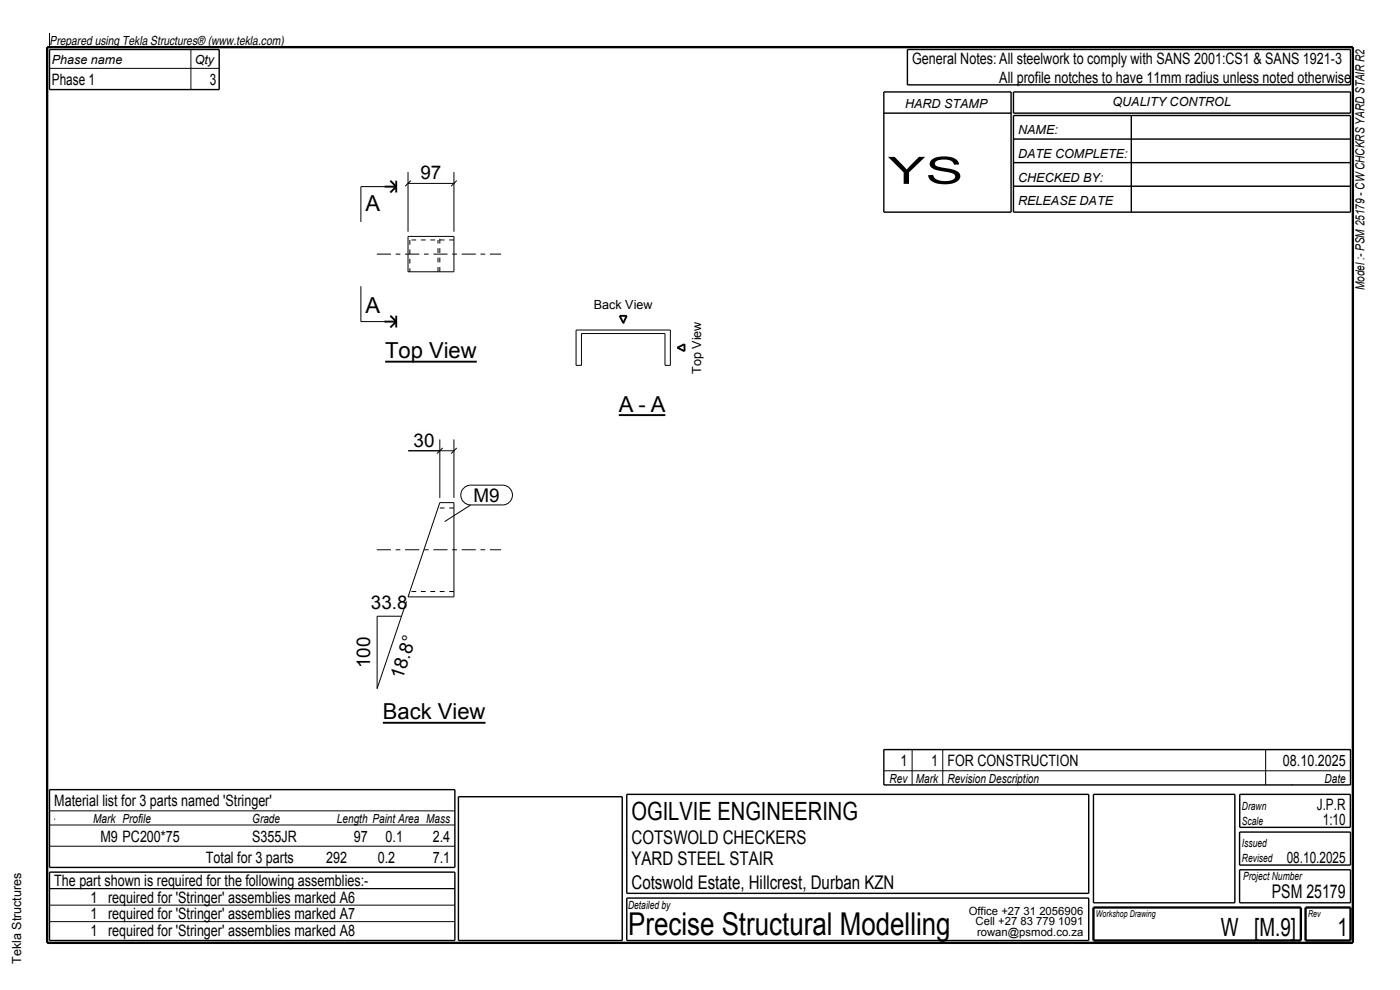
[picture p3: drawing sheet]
<svg xmlns="http://www.w3.org/2000/svg" width="297mm" height="210mm" viewBox="0 0 297 210" stroke-linecap="round" stroke-linejoin="round" font-family="sans-serif">
<defs><g id="words">
<text font-size="8" x="188.4" y="39">YS</text>
<text font-size="6.7" x="133.3" y="198.3">Precise Structural Modelling</text>
<g font-size="5.3">
<text x="134" y="174">OGILVIE ENGINEERING</text>
<text x="259" y="198.5">W [M.9]</text>
<text x="283.8" y="198.5">1</text>
</g>
<g font-size="4.7">
<text x="77.6" y="44.8">A</text>
<text x="77.6" y="66.5">A</text>
<text x="81.7" y="76">Top View</text>
<text x="131.3" y="87.3">A - A</text>
<text x="81.2" y="152.6">Back View</text>
</g>
<g font-size="4">
<text x="89.2" y="38">97</text>
<text x="87.7" y="94.7">30</text>
<text x="100.5" y="106.5">M9</text>
<text x="78.7" y="129.2">33.8</text>
<text x="78.5" y="141.7" transform="rotate(-90 78.5 141.7)">100</text>
<text x="85.4" y="144.3" transform="rotate(-71 85.4 144.3)">18.8°</text>
<text x="134" y="179">COTSWOLD CHECKERS</text>
<text x="134" y="183.5">YARD STEEL STAIR</text>
<text x="134" y="188.5">Cotswold Estate, Hillcrest, Durban KZN</text>
<text x="269.8" y="190.5">PSM 25179</text>
</g>
<g font-size="3.3">
<text x="193.5" y="13.5">General Notes: All steelwork to comply with SANS 2001:CS1 &amp; SANS 1921-3</text>
<text x="212" y="17.5">All profile notches to have 11mm radius unless noted otherwise</text>
<text x="11" y="18">Phase 1</text>
<text x="44.5" y="18">3</text>
<text x="191" y="162.5">1</text>
<text x="197.5" y="162.5">1 FOR CONSTRUCTION</text>
<text x="272.2" y="162.5">08.10.2025</text>
<text x="11.5" y="171">Material list for 3 parts named 'Stringer'</text>
<text x="279.4" y="171.8">J.P.R</text>
<text x="21.3" y="178.5">M9 PC200*75</text>
<text x="53.5" y="178.5">S355JR</text>
<text x="75" y="178.5">97</text>
<text x="81.8" y="178.5">0.1</text>
<text x="91.8" y="178.5">2.4</text>
<text x="280.6" y="175">1:10</text>
<text x="43.7" y="183">Total for 3 parts</text>
<text x="69.2" y="183">292</text>
<text x="80.1" y="183">0.2</text>
<text x="91.8" y="183">7.1</text>
<text x="273" y="183">08.10.2025</text>
<text x="11.5" y="188">The part shown is required for the following assemblies:-</text>
<text x="19.2" y="191.5">1 required for 'Stringer' assemblies marked A6</text>
<text x="19.2" y="195">1 required for 'Stringer' assemblies marked A7</text>
<text x="19.2" y="198.5">1 required for 'Stringer' assemblies marked A8</text>
</g>
<g font-size="2.7">
<text x="10.5" y="9.5">Prepared using Tekla Structures® (www.tekla.com)</text>
<text x="11" y="13.5">Phase name</text>
<text x="41.3" y="13.5">Qty</text>
<text x="192" y="23">HARD STAMP</text>
<text x="236" y="22.5">QUALITY CONTROL</text>
<text x="216" y="28.5">NAME:</text>
<text x="216" y="33.5">DATE COMPLETE:</text>
<text x="216" y="38.5">CHECKED BY:</text>
<text x="216" y="43.5">RELEASE DATE</text>
<text x="126" y="65.5">Back View</text>
<text x="289.5" y="61.5" transform="rotate(-90 289.5 61.5)">Model :- PSM 25179 - CW CHCKRS YARD STAIR R2</text>
<text x="148.7" y="79.3" transform="rotate(-90 148.7 79.3)">Top View</text>
<text x="188.7" y="166">Rev</text>
<text x="194.3" y="166">Mark</text>
<text x="201" y="166">Revision Description</text>
<text x="281" y="166">Date</text>
<text x="19.8" y="174.5">Mark Profile</text>
<text x="53.5" y="174.5">Grade</text>
<text x="71.5" y="174.5">Length Paint Area Mass</text>
<text x="4.5" y="204.5" transform="rotate(-90 4.5 204.5)">Tekla Structures</text>
</g>
<g font-size="2.4">
<text x="263.5" y="171.8">Drawn</text>
<text x="263.5" y="179.8">Issued</text>
<text x="263.5" y="175">Scale</text>
<text x="263.5" y="182.8">Revised</text>
<text x="263.7" y="186.8">Project Number</text>
<text x="133.3" y="192.8">Detailed by</text>
<text x="205.5" y="194">Office +27 31 2056906</text>
<text x="207" y="196.3">Cell +27 83 779 1091</text>
<text x="207.3" y="198.5">rowan@psmod.co.za</text>
</g>
<g font-size="2">
<text x="232.5" y="194.5">Workshop Drawing</text>
<text x="277.5" y="194.5">Rev</text>
</g>
</g></defs>
<path d="M10 10h277v190h-277z" fill="none" stroke="#000" stroke-width=".5"/>
<path d="M81.7 76.7h19.5" fill="none" stroke="#000" stroke-width=".4"/>
<path d="M81.7 72.5h19.5v3.5h-19.5z" fill-rule="evenodd" fill="#fefefb"/>
<path d="M81.2 153.3h21.8" fill="none" stroke="#000" stroke-width=".4"/>
<path d="M81.2 149.1h21.8v3.5h-21.8z" fill-rule="evenodd" fill="#fefefb"/>
<path d="M131.3 88.1h9.9" fill="none" stroke="#000" stroke-width=".4"/>
<g fill="#fefefb">
<path d="M131.3 83.8h3.1v3.5h-3.1z" fill-rule="evenodd"/>
<path d="M135.4 83.8h1.6v3.5h-1.6z" fill-rule="evenodd"/>
<path d="M138 83.8h3.2v3.5h-3.2z" fill-rule="evenodd"/>
</g>
<path d="M131.5 67h1.5l-.8 1.5zM143.7 73.8l1.5-.8v1.5z" fill="none" stroke="#000" stroke-width=".4"/>
<path d="M86.9 50.9v6.8M92.9 57.7v-6.8M93.3 57.7v-7.5M96.3 50.9h-9.4M96.3 107.8h-3.4M96.3 125.5h-9.4" fill="none" stroke="#000" stroke-width=".21" stroke-dasharray="1 1 1 1" stroke-linecap="butt"/>
<g fill="none" stroke="#000" stroke-width=".21">
<path d="M10.5 7v3M10.5 14.5h36M40.5 10.5v8.5M84.1 39.6h-7.5v7.5M86.6 36.5v12.7M86.6 38.9h9.7M87.2 38.3l-1.2 1.2M96.3 36.5v12.7M96.9 38.3l-1.2 1.2M86.6 50.2h9.7v7.5h-9.7zM76.6 60.7v7.5h7.5M122.2 70h20v7.5h-1.1v-6.7h-17.7v6.7h-1.2z"/>
<path d="M86.6 95.6h9.7M93.3 93.2v12.4M93.9 95l-1.2 1.2M96.3 93.2v12.4M96.9 95l-1.2 1.2M93.3 106.6h3v20h-9.7zM99.9 107.1l-5.6 3.5M86.2 127.6l-6.2 18.5v-15.4h5.2M187.5 159h99M193.5 159v7.5M200 159v7.5M268.5 159v7.5"/>
<path d="M10.5 172h86M10.5 179.5h86M10.5 175h86M11.5 173.8h.1M187.5 163.5h99M274 166.5h.1M10.5 188.5h86M10.5 192h86M10.5 195.5h86"/>
</g>
<path d="M79.9 53.9h26.4M79.9 116.6h26.4" fill="none" stroke="#000" stroke-width=".21" stroke-dasharray="3 1 1 1" stroke-linecap="butt"/>
<g fill="none" stroke="#000" stroke-width=".3">
<path d="M10.5 10.5h36v8.5h-36zM187.5 19.5h27v25.5h-27zM192.5 10.5h94v7.5h-94zM215 19.5h71.5v4.5h-71.5zM187.5 24h27M215 24.5h71.5v20.5h-71.5zM215 29.5h71.5M215 34.5h71.5M215 39.5h71.5M240 24.5v20.5M187.5 159h99v7.5h-99zM10.5 167.5h86v16.5h-86z"/>
<path d="M97.3 169h34.7v30.5h-34.7zM133 168.5h98v21h-98zM232 168.5h30v23h-30zM263 176.5h23.5v7h-23.5zM263 168.5h23.5v7h-23.5zM10.5 185h86v14.5h-86zM133 190.5h98v9h-98zM263 184.5h23.5v7h-23.5z"/>
</g>
<path d="M232 192.5h44v7h-44zM277 192.5h9.5v7h-9.5z" fill="none" stroke="#000" stroke-width=".5"/>
<g fill="#fefefb">
<path d="M88.6 34.4h5.7v4.2h-5.7z" fill-rule="evenodd"/>
<path d="M77.6 41.3h3.1v3.5h-3.1z" fill-rule="evenodd"/>
</g>
<path d="M81.6 39.6h2.5M82.8 38.3l1.3 1.3M84.1 38.3v2.5M84.1 39.6l-1.3 1.2" fill="none" stroke="#000" stroke-width=".4"/>
<path d="M77.6 63h3.1v3.5h-3.1z" fill-rule="evenodd" fill="#fefefb"/>
<path d="M81.6 68.2h2.5M82.8 67l1.3 1.2M84.1 67v2.5M84.1 68.2l-1.3 1.3" fill="none" stroke="#000" stroke-width=".4"/>
<g fill="#fefefb">
<path d="M100.5 103.5h5.5v3h-5.5z" fill-rule="evenodd"/>
<path d="M100.5 103.5h5.5v3h-5.5z" fill-rule="evenodd"/>
</g>
<path d="M98.4 103.5l.9-.5 .6-.1h6.7a2.1 2.1 0 0 1 2.1 2.1 2.1 2.1 0 0 1-2.1 2.1h-6.7a2.1 2.1 0 0 1-2-1.3 2.1 2.1 0 0 1 .5-2.3z" fill="none" stroke="#000" stroke-width=".21"/>
<path d="M87.1 91.1h5.7v4.2h-5.7z" fill-rule="evenodd" fill="#fefefb"/>
<use href="#words"/>
</svg>
